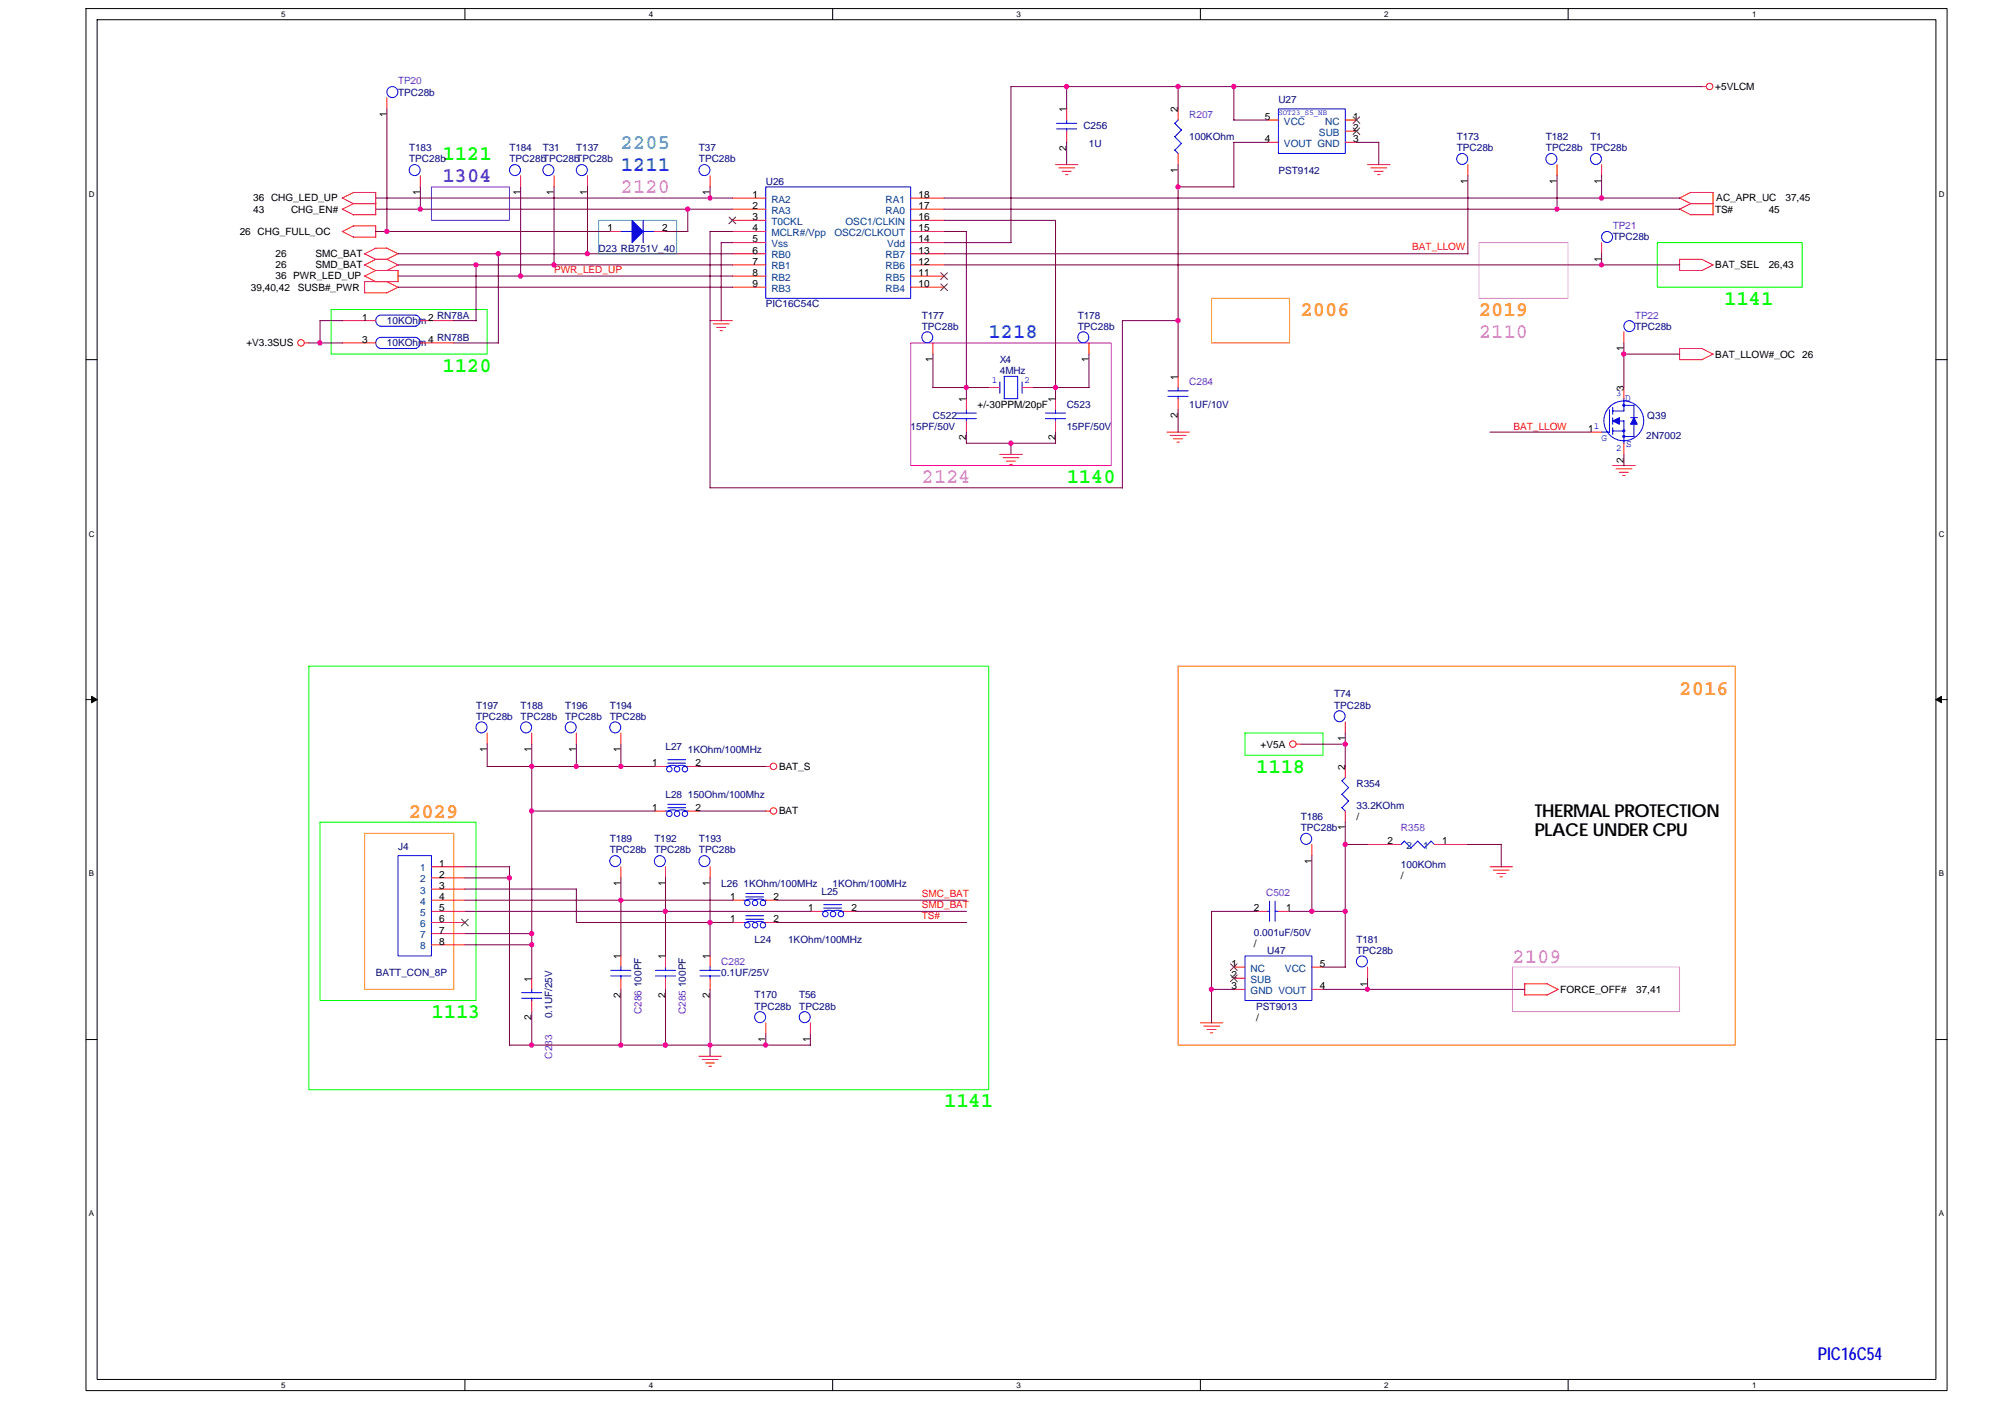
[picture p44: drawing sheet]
<svg xmlns="http://www.w3.org/2000/svg" width="297mm" height="210mm" viewBox="0 0 297 210" stroke-linecap="round" stroke-linejoin="round" font-family="sans-serif">
<defs><g id="words">
<g font-size="3.1" fill="#0f0">
<text x="65.6" y="23.7">1121</text>
<text x="255.4" y="45.2">1141</text>
<text x="65.6" y="55.1">1120</text>
<text x="158" y="71.6">1140</text>
<text x="186.1" y="114.5">1118</text>
<text x="63.9" y="150.8">1113</text>
<text x="139.9" y="164">1141</text>
</g>
<text font-size="3.1" fill="#0ff" x="92" y="22.1">2205</text>
<text font-size="3.1" fill="#8000ff" x="65.6" y="27">1304</text>
<g font-size="3.1" fill="#0080ff">
<text x="92" y="25.4">1211</text>
<text x="146.5" y="50.1">1218</text>
</g>
<g font-size="3.1" fill="#ff80ff">
<text x="92" y="28.7">2120</text>
<text x="219.1" y="50.1">2110</text>
<text x="136.6" y="71.6">2124</text>
<text x="224.1" y="142.6">2109</text>
</g>
<g font-size="3.1" fill="#ff8000">
<text x="192.7" y="46.8">2006</text>
<text x="219.1" y="46.8">2019</text>
<text x="248.8" y="103">2016</text>
<text x="60.6" y="121.1">2029</text>
</g>
<g font-size="2.6">
<text x="227.4" y="121.1">THERMAL PROTECTION</text>
<text x="227.4" y="123.9">PLACE UNDER CPU</text>
</g>
<text font-size="2.6" fill="#00f" x="269.3" y="201.4">PIC16C54</text>
<g font-size="1.5">
<text x="57.3" y="17.4" transform="rotate(-90 57.3 17.4)">1</text>
<text x="158" y="16.6" transform="rotate(-90 158 16.6)">1</text>
<text x="174.5" y="16.6" transform="rotate(-90 174.5 16.6)">2</text>
<text x="187.4" y="17.8">5</text>
<text x="200.5" y="17.8">1</text>
<text x="254.1" y="13.3">+5VLCM</text>
<text x="158" y="22.3" transform="rotate(-90 158 22.3)">2</text>
<text x="187.4" y="21.1">4</text>
<text x="200.5" y="19.4">2</text>
<text x="200.5" y="21.1">3</text>
<text x="37.5" y="29.8">36 CHG_LED_UP</text>
<text x="62.2" y="28.9" transform="rotate(-90 62.2 28.9)">1</text>
<text x="77.1" y="28.9" transform="rotate(-90 77.1 28.9)">1</text>
<text x="82.1" y="28.9" transform="rotate(-90 82.1 28.9)">1</text>
<text x="87" y="28.9" transform="rotate(-90 87 28.9)">1</text>
<text x="105.2" y="28.9" transform="rotate(-90 105.2 28.9)">1</text>
<text x="111.5" y="29.3">1</text>
<text x="136.1" y="29.3">18</text>
<text x="174.5" y="25.6" transform="rotate(-90 174.5 25.6)">1</text>
<text x="217.4" y="27.3" transform="rotate(-90 217.4 27.3)">1</text>
<text x="230.6" y="27.3" transform="rotate(-90 230.6 27.3)">1</text>
<text x="237.3" y="27.3" transform="rotate(-90 237.3 27.3)">1</text>
<text x="254.3" y="29.8">AC_APR_UC</text>
<text x="264.5" y="29.8">37,45</text>
<text x="35.5" y="34.8">26 CHG_FULL_OC</text>
<text x="37.5" y="31.5">43</text>
<text x="43.1" y="31.5">CHG_EN#</text>
<text x="90" y="34.3">1</text>
<text x="98.1" y="34.3">2</text>
<text x="111.5" y="31">2</text>
<text x="111.5" y="32.6">3</text>
<text x="111.5" y="34.3">4</text>
<text x="111.5" y="35.9">5</text>
<text x="136.1" y="35.9">14</text>
<text x="136.1" y="34.3">15</text>
<text x="136.1" y="32.6">16</text>
<text x="136.1" y="31">17</text>
<text x="254.1" y="31.5">TS#</text>
<text x="262" y="31.5">45</text>
<text x="40.8" y="38.1">26</text>
<text x="40.8" y="39.8">26</text>
<text x="40.8" y="41.4">36 PWR_LED_UP</text>
<text x="46.8" y="38.1">SMC_BAT</text>
<text x="46.8" y="39.8">SMD_BAT</text>
<text x="111.5" y="37.6">6</text>
<text x="111.5" y="39.2">7</text>
<text x="111.5" y="40.9">8</text>
<text x="136.1" y="40.9">11</text>
<text x="136.1" y="39.2">12</text>
<text x="136.1" y="37.6">13</text>
<text x="237.3" y="38.8" transform="rotate(-90 237.3 38.8)">1</text>
<text x="254.1" y="39.8">BAT_SEL</text>
<text x="262" y="39.8">26,43</text>
<text x="37.2" y="43.1">39,40,42</text>
<text x="44.1" y="43.1">SUSB#_PWR</text>
<text x="53.7" y="47.5">1</text>
<text x="63.4" y="47.5">2 RN78A</text>
<text x="111.5" y="42.5">9</text>
<text x="136.1" y="42.5">10</text>
<text x="36.5" y="51.3">+V3.3SUS</text>
<text x="53.7" y="50.8">3</text>
<text x="63.4" y="50.8">4 RN78B</text>
<text x="138.2" y="53.7" transform="rotate(-90 138.2 53.7)">1</text>
<text x="161.3" y="53.7" transform="rotate(-90 161.3 53.7)">1</text>
<text x="240.6" y="52" transform="rotate(-90 240.6 52)">1</text>
<text x="254.1" y="53">BAT_LLOW#_OC</text>
<text x="267" y="53">26</text>
<text x="143.1" y="59.5" transform="rotate(-90 143.1 59.5)">1</text>
<text x="156.4" y="59.5" transform="rotate(-90 156.4 59.5)">1</text>
<text x="174.5" y="56.2" transform="rotate(-90 174.5 56.2)">1</text>
<text x="240.6" y="57.9" transform="rotate(-90 240.6 57.9)">3</text>
<text x="143.1" y="65.2" transform="rotate(-90 143.1 65.2)">2</text>
<text x="144.8" y="60.4">+/-30PPM/20pF</text>
<text x="156.4" y="65.2" transform="rotate(-90 156.4 65.2)">2</text>
<text x="174.5" y="61.9" transform="rotate(-90 174.5 61.9)">2</text>
<text x="235.3" y="64">1</text>
<text x="240.6" y="68.5" transform="rotate(-90 240.6 68.5)">2</text>
<text x="72.2" y="111.5" transform="rotate(-90 72.2 111.5)">1</text>
<text x="78.8" y="111.5" transform="rotate(-90 78.8 111.5)">1</text>
<text x="85.4" y="111.5" transform="rotate(-90 85.4 111.5)">1</text>
<text x="92" y="111.5" transform="rotate(-90 92 111.5)">1</text>
<text x="96.6" y="113.5">1</text>
<text x="103.1" y="113.5">2</text>
<text x="186.8" y="110.7">+V5A</text>
<text x="199.3" y="109.8" transform="rotate(-90 199.3 109.8)">1</text>
<text x="115.4" y="114">BAT_S</text>
<text x="199.3" y="114" transform="rotate(-90 199.3 114)">2</text>
<text x="96.6" y="120.1">1</text>
<text x="103.1" y="120.1">2</text>
<text x="115.4" y="120.7">BAT</text>
<text x="199.3" y="123" transform="rotate(-90 199.3 123)">1</text>
<text x="201" y="121.5">/</text>
<text x="205.6" y="125.1">2</text>
<text x="213.7" y="125.1">1</text>
<text x="65.1" y="128.4">1</text>
<text x="65.1" y="130">2</text>
<text x="65.1" y="131.7">3</text>
<text x="92" y="131.3" transform="rotate(-90 92 131.3)">1</text>
<text x="98.6" y="131.3" transform="rotate(-90 98.6 131.3)">1</text>
<text x="105.2" y="131.3" transform="rotate(-90 105.2 131.3)">1</text>
<text x="194.3" y="128" transform="rotate(-90 194.3 128)">1</text>
<text x="207.6" y="130.2">/</text>
<text x="65.1" y="133.3">4</text>
<text x="65.1" y="135">5</text>
<text x="65.1" y="136.6">6</text>
<text x="108.2" y="136.6">1</text>
<text x="108.2" y="133.3">1</text>
<text x="114.6" y="136.6">2</text>
<text x="114.6" y="133.3">2</text>
<text x="119.7" y="135">1</text>
<text x="126.2" y="135">2</text>
<text x="185.8" y="135">2</text>
<text x="190.6" y="135">1</text>
<text x="65.1" y="138.3">7</text>
<text x="65.1" y="139.9">8</text>
<text x="92" y="142.1" transform="rotate(-90 92 142.1)">1</text>
<text x="98.6" y="142.1" transform="rotate(-90 98.6 142.1)">1</text>
<text x="105.2" y="142.1" transform="rotate(-90 105.2 142.1)">1</text>
<text x="182.5" y="143.2">1</text>
<text x="185.8" y="140.3">/</text>
<text x="195.5" y="143.2">5</text>
<text x="78.8" y="145.4" transform="rotate(-90 78.8 145.4)">1</text>
<text x="92" y="147.8" transform="rotate(-90 92 147.8)">2</text>
<text x="98.6" y="147.8" transform="rotate(-90 98.6 147.8)">2</text>
<text x="105.2" y="147.8" transform="rotate(-90 105.2 147.8)">2</text>
<text x="182.5" y="144.9">2</text>
<text x="182.5" y="146.5">3</text>
<text x="195.5" y="146.5">4</text>
<text x="202.6" y="146.1" transform="rotate(-90 202.6 146.1)">1</text>
<text x="231.2" y="147.1">FORCE_OFF#</text>
<text x="242.4" y="147.1">37,41</text>
<text x="78.8" y="151.1" transform="rotate(-90 78.8 151.1)">2</text>
<text x="113.4" y="154.4" transform="rotate(-90 113.4 154.4)">1</text>
<text x="120" y="154.4" transform="rotate(-90 120 154.4)">1</text>
<text x="186.1" y="151.2">/</text>
</g>
<g font-size="1.5" fill="#8000ff">
<text x="59" y="12.5">TP20</text>
<text x="176.2" y="17.5">R207</text>
<text x="238.9" y="34">TP21</text>
<text x="242.2" y="47.2">TP22</text>
<text x="176.2" y="57.1">C284</text>
<text x="207.6" y="123.1">R358</text>
<text x="187.6" y="132.7">C502</text>
<text x="106.8" y="142.9">C282</text>
<text x="95" y="150.2" transform="rotate(-90 95 150.2)">C286</text>
<text x="101.6" y="150.2" transform="rotate(-90 101.6 150.2)">C285</text>
<text x="81.8" y="156.8" transform="rotate(-90 81.8 156.8)">C283</text>
</g>
<g font-size="1.5" fill="#000080">
<text x="59" y="14.2">TPC28b</text>
<text x="189.4" y="15.3">U27</text>
<text x="60.6" y="22.4">T183</text>
<text x="75.5" y="22.4">T184</text>
<text x="80.4" y="22.4">T31</text>
<text x="85.4" y="22.4">T137</text>
<text x="103.5" y="22.4">T37</text>
<text x="160.5" y="19.1">C256</text>
<text x="161.3" y="21.8">1U</text>
<text x="176.2" y="20.8">100KOhm</text>
<text x="215.8" y="20.8">T173</text>
<text x="215.8" y="22.4">TPC28b</text>
<text x="229" y="20.8">T182</text>
<text x="229" y="22.4">TPC28b</text>
<text x="235.6" y="20.8">T1</text>
<text x="235.6" y="22.4">TPC28b</text>
<text x="60.6" y="24.1">TPC28b</text>
<text x="75.5" y="24.1">TPC28bTPC28bTPC28b</text>
<text x="103.5" y="24.1">TPC28b</text>
<text x="113.4" y="27.4">U26</text>
<text x="189.4" y="25.7">PST9142</text>
<text x="238.9" y="35.6">TPC28b</text>
<text x="88.7" y="37.3">D23 RB751V_40</text>
<text x="113.4" y="45.5">PIC16C54C</text>
<text x="136.6" y="47.2">T177</text>
<text x="159.7" y="47.2">T178</text>
<text x="57.3" y="48">10KOhm</text>
<text x="57.3" y="51.3">10KOhm</text>
<text x="136.6" y="48.8">TPC28b</text>
<text x="148.1" y="53.8">X4</text>
<text x="159.7" y="48.8">TPC28b</text>
<text x="242.2" y="48.8">TPC28b</text>
<text x="148.1" y="55.4">4MHz</text>
<text x="134.9" y="63.7">15PF/50V</text>
<text x="138.2" y="62">C522</text>
<text x="158" y="60.4">C523</text>
<text x="158" y="63.7">15PF/50V</text>
<text x="176.2" y="60.4">1UF/10V</text>
<text x="243.9" y="65">2N7002</text>
<text x="244" y="62">Q39</text>
<text x="70.5" y="105">T197</text>
<text x="70.5" y="106.6">TPC28b</text>
<text x="77.1" y="105">T188</text>
<text x="77.1" y="106.6">TPC28b</text>
<text x="83.7" y="105">T196</text>
<text x="83.7" y="106.6">TPC28b</text>
<text x="90.3" y="105">T194</text>
<text x="90.3" y="106.6">TPC28b</text>
<text x="197.7" y="103.3">T74</text>
<text x="197.7" y="105">TPC28b</text>
<text x="98.6" y="111.1">L27</text>
<text x="101.9" y="111.6">1KOhm/100MHz</text>
<text x="98.6" y="118.2">L28 150Ohm/100Mhz</text>
<text x="201" y="116.5">R354</text>
<text x="201" y="119.8">33.2KOhm</text>
<text x="59" y="125.9">J4</text>
<text x="90.3" y="124.8">T189</text>
<text x="96.9" y="124.8">T192</text>
<text x="103.5" y="124.8">T193</text>
<text x="192.7" y="121.5">T186</text>
<text x="192.7" y="123.1">TPC28b</text>
<text x="90.3" y="126.4">TPC28b</text>
<text x="96.9" y="126.4">TPC28b</text>
<text x="103.5" y="126.4">TPC28b</text>
<text x="106.8" y="131.4">L26 1KOhm/100MHz</text>
<text x="123.4" y="131.4">1KOhm/100MHz</text>
<text x="207.6" y="128.6">100KOhm</text>
<text x="121.7" y="132.5">L25</text>
<text x="111.8" y="139.6">L24</text>
<text x="116.8" y="139.6">1KOhm/100MHz</text>
<text x="185.8" y="138.6">0.001uF/50V</text>
<text x="187.7" y="141.3">U47</text>
<text x="201" y="139.6">T181</text>
<text x="201" y="141.3">TPC28b</text>
<text x="55.7" y="144.6">BATT_CON_8P</text>
<text x="95" y="146.2" transform="rotate(-90 95 146.2)">100PF</text>
<text x="101.6" y="146.2" transform="rotate(-90 101.6 146.2)">100PF</text>
<text x="106.8" y="144.6">0.1UF/25V</text>
<text x="111.8" y="147.9">T170</text>
<text x="111.8" y="149.5">TPC28b</text>
<text x="118.4" y="147.9">T56</text>
<text x="118.4" y="149.5">TPC28b</text>
<text x="186.1" y="149.5">PST9013</text>
<text x="81.8" y="150.9" transform="rotate(-90 81.8 150.9)">0.1UF/25V</text>
</g>
<g font-size="1.5" fill="#004080">
<text x="190.2" y="21.8">VOUT GND</text>
<text x="190.2" y="18.5">VCC</text>
<text x="195.4" y="20.1">SUB</text>
<text x="196.3" y="18.5">NC</text>
<text x="114.3" y="30">RA2</text>
<text x="114.3" y="31.7">RA3</text>
<text x="114.3" y="33.3">T0CKL</text>
<text x="114.3" y="35">MCLR#/Vpp</text>
<text x="123.6" y="35">OSC2/CLKOUT</text>
<text x="125.3" y="33.3">OSC1/CLKIN</text>
<text x="131.2" y="31.7">RA0</text>
<text x="131.2" y="30">RA1</text>
<text x="114.3" y="36.6">Vss</text>
<text x="114.3" y="38.3">RB0</text>
<text x="114.3" y="39.9">RB1</text>
<text x="114.3" y="41.6">RB2</text>
<text x="131.2" y="41.6">RB5</text>
<text x="131.2" y="39.9">RB6</text>
<text x="131.2" y="38.3">RB7</text>
<text x="131.4" y="36.6">Vdd</text>
<text x="114.3" y="43.2">RB3</text>
<text x="131.2" y="43.2">RB4</text>
<text x="208.4" y="125.8">2</text>
<text x="210.9" y="125.8">1</text>
<text x="62.3" y="129.1">1</text>
<text x="62.3" y="130.7">2</text>
<text x="62.3" y="132.4">3</text>
<text x="62.3" y="134">4</text>
<text x="62.3" y="135.7">5</text>
<text x="62.3" y="137.3">6</text>
<text x="62.3" y="139">7</text>
<text x="62.3" y="140.6">8</text>
<text x="185.3" y="143.9">NC</text>
<text x="190.4" y="143.9">VCC</text>
<text x="185.3" y="145.6">SUB</text>
<text x="185.3" y="147.2">GND VOUT</text>
</g>
<g font-size="1.5" fill="#f00">
<text x="82.1" y="40.4">PWR_LED_UP</text>
<text x="209.2" y="37.1">BAT_LLOW</text>
<text x="224.2" y="63.7">BAT_LLOW</text>
<text x="136.6" y="136.2">TS#</text>
<text x="136.6" y="132.9">SMC_BAT</text>
<text x="136.6" y="134.5">SMD_BAT</text>
</g>
<g font-size="1.5" fill="#00f">
<text x="147" y="56.8">1</text>
<text x="151.8" y="56.8">2</text>
<text x="239.4" y="58.6">3</text>
<text x="240.7" y="59.4">D</text>
<text x="236.1" y="63.5">1</text>
<text x="237.3" y="65.4">G</text>
<text x="239.4" y="66.8">2</text>
<text x="240.9" y="66.2">S</text>
</g>
<g font-size="1.2">
<text x="41.6" y="2.5">5</text>
<text x="96.1" y="2.5">4</text>
<text x="150.6" y="2.5">3</text>
<text x="205.1" y="2.5">2</text>
<text x="259.6" y="2.5">1</text>
<text x="13.2" y="29.1">D</text>
<text x="287.2" y="29.1">D</text>
<text x="13.2" y="79.5">C</text>
<text x="287.2" y="79.5">C</text>
<text x="13.2" y="129.8">B</text>
<text x="287.2" y="129.8">B</text>
<text x="13.2" y="180.2">A</text>
<text x="287.2" y="180.2">A</text>
<text x="41.6" y="205.5">5</text>
<text x="96.1" y="205.5">4</text>
<text x="150.6" y="205.5">3</text>
<text x="205.1" y="205.5">2</text>
<text x="259.6" y="205.5">1</text>
</g>
<text font-size="1.2" fill="#00f" x="189.4" y="17.1">SOT23_S5_NB</text>
</g></defs>
<path d="M12.7 1.3h275.8v204.7h-275.8zM14.4 2.9h272.4v201.4h-272.4z" fill="none" stroke="#000" stroke-width=".15"/>
<g fill="#fff">
<path d="M41.6 1.4h.7v1.3h-.7z"/>
<path d="M41.6 204.5h.7v1.3h-.7z"/>
</g>
<path d="M68.9 1.3v1.6M68.9 204.3v1.7" fill="none" stroke="#000" stroke-width=".15"/>
<g fill="#fff">
<path d="M96.1 1.4h.6v1.3h-.6z"/>
<path d="M96.1 204.5h.6v1.3h-.6z"/>
</g>
<path d="M123.4 1.3v1.6M123.4 204.3v1.7" fill="none" stroke="#000" stroke-width=".15"/>
<g fill="#fff">
<path d="M150.6 1.4h.6v1.3h-.6z"/>
<path d="M150.6 204.5h.6v1.3h-.6z"/>
</g>
<path d="M177.8 1.3v1.6M177.8 204.3v1.7" fill="none" stroke="#000" stroke-width=".15"/>
<g fill="#fff">
<path d="M205.1 1.4h.6v1.3h-.6z"/>
<path d="M205.1 204.5h.6v1.3h-.6z"/>
</g>
<path d="M232.3 1.3v1.6M232.3 204.3v1.7" fill="none" stroke="#000" stroke-width=".15"/>
<g fill="#fff">
<path d="M259.6 1.4h.6v1.3h-.6z"/>
<path d="M259.6 204.5h.6v1.3h-.6z"/>
<path d="M13.2 28.1h.8v1.3h-.8z"/>
<path d="M287.2 28.1h.9v1.3h-.9z"/>
<path d="M13.2 78.4h.8v1.3h-.8z"/>
<path d="M287.2 78.4h.9v1.3h-.9z"/>
</g>
<path d="M12.7 53.3h1.7M286.8 53.3h1.7" fill="none" stroke="#000" stroke-width=".15"/>
<g fill="#fff">
<path d="M13.2 128.8h.7v1.3h-.7z"/>
<path d="M287.2 128.8h.8v1.3h-.8z"/>
</g>
<path d="M12.7 103.6h1.7M286.8 103.6h1.7" fill="none" stroke="#000" stroke-width=".15"/>
<path d="M13.6 103.1l.8 .5-.8 .5zM286.8 103.6l.8-.5v1z" fill="#000" stroke="#000" stroke-width=".15"/>
<g fill="#fff">
<path d="M13.2 179.2h.7v1.2h-.7z"/>
<path d="M287.2 179.2h.8v1.2h-.8z"/>
</g>
<path d="M12.7 154h1.7M286.8 154h1.7" fill="none" stroke="#000" stroke-width=".15"/>
<path d="M245.5 35.9h21.5v6.6h-21.5zM49.1 45.8h23.1v6.7h-23.1zM45.8 98.7h100.7v62.7h-100.7zM184.4 108.6h11.6v3.3h-11.6zM47.4 121.8h23.1v26.4h-23.1z" fill="none" stroke="#0f0" stroke-width=".15"/>
<path d="M134.9 50.8h29.7v18.2h-29.7z" fill="none" stroke="#f0f" stroke-width=".15"/>
<path d="M88.7 32.6h11.5v5h-11.5z" fill="none" stroke="#0ff" stroke-width=".15"/>
<path d="M63.9 27.7h11.6v4.9h-11.6z" fill="none" stroke="#8000ff" stroke-width=".15"/>
<path d="M179.5 44.2h11.5v6.6h-11.5zM174.5 98.7h82.6v56.1h-82.6zM54 123.4h13.2v23.2h-13.2z" fill="none" stroke="#ff8000" stroke-width=".15"/>
<path d="M219.1 35.9h13.2v8.3h-13.2zM224.1 143.3h24.7v6.6h-24.7z" fill="none" stroke="#ff80ff" stroke-width=".15"/>
<g fill="none" stroke="#f00" stroke-width=".15">
<path d="M57.3 14.5v1.6M158 16.1v1.7M158 19.4v1.7M174.5 16.1v1.7M187.7 17.8h1.7M199.3 17.8h1.7M199.3 19.4h1.7M252.1 12.8h.7M50.7 29.3l1.7 .9M52.3 28.5h3.4M52.3 30.2h3.4M52.3 33.5h3.4"/>
<path d="M52.4 30.2l-1.7 .8 1.7 .8M52.4 31.8h3.3M52.4 28.5l-1.7 .9M52.4 33.5l-1.7 .8 1.7 .8M52.4 35.1h3.3M54 37.6l1.7 .8M55.6 36.8h1.7M55.7 36.8l-1.7 .8M55.7 28.5v3.3M55.7 33.4v1.7M55.7 38.4l-1.7 .8 1.7 .9M57.3 36.7l1.7 .9"/>
<path d="M57.3 38.4l1.7 .8M59 37.6l-1.7 .8h-1.7M59 39.2l-1.7 .9M62.3 26v1.7M77.1 26v1.7M82.1 26v1.7M87 26v1.7M90.3 34.3h1.7M96.9 34.3h1.7M105.2 26v1.7M108.5 34.3h5M108.5 29.3h5"/>
<path d="M108.5 31h5M108.5 32.6h5M108.5 35.9h5M108.5 37.6h5M108.5 39.2h5M134.9 34.3h5M134.9 29.3h5M134.9 31h5M134.9 32.6h5M134.9 35.9h5M134.9 37.6h5M134.9 39.2h5"/>
<path d="M156.4 24.4h3.3M156.9 24.9h2.3M157.3 25.4h1.4M157.9 25.9h.3M174.5 22.7v1.7M187.7 21.1h1.7M199.3 21.1h1.7M202.6 24.4h3.3M203.1 24.9h2.3M203.6 25.4h1.3M204.1 25.9h.3M217.5 24.4v1.6"/>
<path d="M230.7 24.4v1.6M237.3 24.4v1.6M237.3 35.9v1.7M248.8 31l1.7 .8M250.5 30.2h3.3M250.5 31.8h3.3M250.5 28.5h3.3M250.5 28.5l-1.7 .8 1.7 .9M250.5 30.1l-1.7 .9M253.8 28.5v3.3M253.8 39.2l-1.7 .9M253.8 39.3l-1.6-.9h-3.4v1.7h3.3"/>
<path d="M45.1 50.8h.7M50.7 47.5h5M50.7 50.8h5M54 40.9l1.7 .8M55.6 40.1h3.4M55.7 40.1l-1.7 .8M57.3 41.7l1.7 .9M59 42.5l-1.7 .9M59 40v1.7M59 41.7h-5v1.7h3.3M62.3 47.5h4.9M62.3 50.8h4.9"/>
<path d="M105.2 47.5h3.3M105.7 48h2.3M106.2 48.5h1.3M106.7 49h.3M108.5 40.9h5M108.5 42.5h5M134.9 40.9h5M134.9 42.5h5M138.2 50.8v1.7M143.2 59.1v1.6M146.5 57.4h1.6M151.4 57.4h1.7"/>
<path d="M156.4 59.1v1.6M161.3 50.8v1.7M174.5 55.8v1.6M174.5 59.1v1.6M240.6 49.1v1.7M240.6 57.4v1.7M248.8 51.6v1.7h3.3M248.8 51.6h3.4l1.6 .9M253.8 52.5l-1.7 .8M143.2 62.4v1.6M148.1 67.3h3.3M148.6 67.8h2.4"/>
<path d="M149.1 68.3h1.3M149.6 68.8h.4M156.4 62.4v1.6M172.9 64h3.3M173.4 64.5h2.3M173.9 65h1.3M174.4 65.5h.3M235.6 64h1.7M238.9 69h3.3M239.4 69.4h2.4M239.9 70h1.3M240.4 70.4h.4"/>
<path d="M240.6 65.7v1.6M72.2 108.6v1.6M78.8 108.6v1.6M85.4 108.6v1.6M92 108.6v1.6M96.9 113.5h1.7M101.9 113.5h1.6M113.4 113.5h.7M192 110.2h.7M199.3 106.9v1.7M199.3 113.5v1.7M63.9 128.4h5"/>
<path d="M63.9 135h5M63.9 136.7h5M63.9 130h5M63.9 131.7h5M63.9 133.3h5M63.9 138.3h5M63.9 140h5M92 128.4v1.6M96.9 120.1h1.7M98.6 128.4v1.6M101.9 120.1h1.6M105.2 128.4v1.6"/>
<path d="M108.5 136.7h1.6M108.5 133.3h1.6M113.4 120.1h.7M113.5 136.7h1.6M113.5 133.3h1.6M120.1 135h1.6M125 135h1.7M186.1 135h1.6M189.4 135h1.6M194.3 125.1v1.6M199.3 120.1v1.7M202.6 125.1h5"/>
<path d="M212.5 125.1h5M220.7 128.4h3.4M221.2 128.9h2.4M221.8 129.4h1.3M222.2 129.9h.4M78.8 144.9v1.7M78.8 148.2v1.7M92 141.6v1.7M92 144.9v1.7M98.6 141.6v1.7M98.6 144.9v1.7M103.5 156.5h3.4"/>
<path d="M104 157h2.4M104.5 157.5h1.4M105 157.9h.4M105.2 141.6v1.7M105.2 144.9v1.7M113.5 151.5v1.7M120.1 151.5v1.7M177.8 151.5h3.4M178.3 152h2.4M178.8 152.5h1.3M179.3 153h.4M182.8 143.3h1.6"/>
<path d="M182.8 144.9h1.6M182.8 146.6h1.6M194.3 143.3h1.7M194.3 146.6h1.7M202.6 143.3v1.6M225.9 147.4h3.3M225.9 145.7v1.7M225.9 145.7h3.3M229.2 145.7l1.7 .9M230.8 146.6l-1.6 .8"/>
<circle cx="253.3" cy="12.8" r=".48"/>
<circle cx="44.6" cy="50.8" r=".48"/>
<circle cx="114.6" cy="113.5" r=".48"/>
<circle cx="191.5" cy="110.2" r=".48"/>
<circle cx="114.6" cy="120.1" r=".48"/>
</g>
<g fill="none" stroke="#00f" stroke-width=".15">
<path d="M156.5 18.3h3M156.5 19.1h3M158 17.8v.5M158 19.1v.4M174.6 17.8l-.6 .5 1 1M175 19.2l-1 1.1M189.4 16.1h9.9v6.6h-9.9zM92 34.3h1.7M95.3 32.6v3.4M95.3 34.3h1.7M113.5 27.7h21.4v16.5h-21.4zM174 22.2l.5 .5"/>
<path d="M174 20.2l1 1.1M175 21.2l-1 1M56.3 46.7a.83 .83 0 0 0-.6 .8 .83 .83 0 0 0 .6 .8M56.3 50a.83 .83 0 0 0-.6 .8 .83 .83 0 0 0 .6 .8M56.3 48.3h5.3M56.3 46.7h5.3M56.3 51.6h5.3M56.3 50h5.3M61.6 46.7a.82 .82 0 0 1 .7 .8 .82 .82 0 0 1-.7 .8M61.6 50a.82 .82 0 0 1 .7 .8 .82 .82 0 0 1-.7 .8M148.1 56.6v1.7M148.8 55.8l2-.1v3.4h-2"/>
<path d="M148.8 55.8v3.3M151.4 56.6v1.7M173 57.9h3M173 58.7h3M174.5 57.4v.5M174.5 58.7v.4M240.6 59v1.9h-1.7M141.7 61.2h2.9M141.7 62h2.9M143.2 60.7v.5M143.2 62v.4M154.9 61.2h3"/>
<path d="M154.9 62h3M156.4 60.7v.5M156.4 62v.4M238.4 60.7l.1 3.3h-1.2M238.9 60.3v1.1M238.9 61.9v1M238.9 63.4v1M238.9 62.4h1.7v3.3M238.9 63.8h1.7M240.6 60h1.5v4.7h-1.5M241.6 61.9h1M98.6 113.5h.5"/>
<path d="M98.9 113.1h2.7M98.9 112.5h2.7M98.9 119.7h2.7M98.9 119.1h2.7M100.2 113.5l-.5-.1-.7 .1M101.4 113.5h.5M101.6 113.5l-.6-.1-.6 .1M198.8 115.7l1 1M198.8 119.6l.5 .5M198.8 117.6l1 1.1M199.3 115.2l-.5 .5M199.8 116.6l-1 1.1"/>
<path d="M199.8 118.6l-1 1.1M59 126.7h4.9v14.9h-4.9zM98.6 120.1h.5M100.2 120.1l-.5-.1-.7 .1M101.4 120.1h.5M101.6 120.1l-.6-.1-.6 .1M110.1 136.7h.6M110.1 133.3h.6M110.5 136.2h2.6M110.5 135.7h2.6M110.5 132.9h2.6M110.5 132.4h2.6"/>
<path d="M111.8 136.6l-.6-.1-.6 .1M111.8 133.3l-.6-.1-.6 .1M113 136.7h.5M113 133.3h.5M113.1 136.6l-.6-.1-.6 .1M113.1 133.3l-.6-.1-.6 .1M121.7 135h.5M122 134.5h2.7M122 134h2.7M123.4 134.9l-.6-.1-.7 .1M124.5 135h.5M124.7 134.9l-.6-.1-.6 .1"/>
<path d="M187.7 135h.4M188.1 133.5v3M188.9 133.5v3M188.9 135h.5M207.5 125.1l.5-.5 1 1M210 124.6l1 1M210 124.6l-1 1M212 124.6l.5 .5M212 124.6l-1 1M77.3 147h3M77.3 147.9h3M78.8 146.5v.5"/>
<path d="M78.8 147.9v.3M90.5 143.7h3M90.5 144.6h3M92 143.2v.5M92 144.6v.3M97.1 143.7h3M97.1 144.6h3M98.6 143.2v.5M98.6 144.6v.3M103.7 143.7h3M103.7 144.6h3M105.2 143.2v.5"/>
<path d="M105.2 144.6v.3M184.4 141.6h9.9v6.6h-9.9z"/>
<circle cx="58.1" cy="13.6" r=".81"/>
<circle cx="61.4" cy="25.2" r=".81"/>
<circle cx="76.3" cy="25.2" r=".81"/>
<circle cx="81.2" cy="25.2" r=".81"/>
<circle cx="86.2" cy="25.2" r=".81"/>
<circle cx="104.4" cy="25.2" r=".81"/>
<circle cx="216.6" cy="23.5" r=".81"/>
<circle cx="229.8" cy="23.5" r=".81"/>
<circle cx="236.4" cy="23.5" r=".81"/>
<circle cx="238.1" cy="35.1" r=".81"/>
<circle cx="137.4" cy="50" r=".81"/>
<circle cx="160.5" cy="50" r=".81"/>
<circle cx="241.4" cy="48.3" r=".81"/>
<circle cx="240.6" cy="62.3" r="2.95"/>
<circle cx="71.3" cy="107.7" r=".81"/>
<circle cx="77.9" cy="107.7" r=".81"/>
<circle cx="84.5" cy="107.7" r=".81"/>
<circle cx="91.2" cy="107.7" r=".81"/>
<circle cx="99.2" cy="113.9" r=".4"/>
<circle cx="100.3" cy="113.9" r=".4"/>
<circle cx="101.5" cy="113.9" r=".4"/>
<circle cx="198.5" cy="106.1" r=".81"/>
<circle cx="91.2" cy="127.6" r=".81"/>
<circle cx="97.8" cy="127.6" r=".81"/>
<circle cx="99.2" cy="120.5" r=".4"/>
<circle cx="100.3" cy="120.5" r=".4"/>
<circle cx="101.5" cy="120.5" r=".4"/>
<circle cx="104.4" cy="127.6" r=".81"/>
<circle cx="110.7" cy="137.1" r=".4"/>
<circle cx="110.7" cy="133.7" r=".4"/>
<circle cx="111.9" cy="137.1" r=".4"/>
<circle cx="111.9" cy="133.7" r=".4"/>
<circle cx="113" cy="137.1" r=".4"/>
<circle cx="113" cy="133.7" r=".4"/>
<circle cx="122.3" cy="135.4" r=".4"/>
<circle cx="123.4" cy="135.4" r=".4"/>
<circle cx="124.6" cy="135.4" r=".4"/>
<circle cx="193.5" cy="124.3" r=".81"/>
<circle cx="112.6" cy="150.7" r=".81"/>
<circle cx="119.2" cy="150.7" r=".81"/>
<circle cx="201.8" cy="142.4" r=".81"/>
</g>
<g fill="#00f" stroke="#00f" stroke-width=".15">
<path d="M240.5 59.9h.2v.2h-.2z" fill-rule="evenodd"/>
<path d="M240.5 63.7h.2v.2h-.2z" fill-rule="evenodd"/>
<path d="M240.5 64.5h.2v.3h-.2z" fill-rule="evenodd"/>
<path d="M242.1 61.9l.5 .9h-1z" fill-rule="evenodd"/>
<path d="M238.9 62.4l1-.5v.9z" fill-rule="evenodd"/>
<path d="M93.6 32.6l1.7 1.7-1.7 1.6z" fill-rule="evenodd"/>
</g>
<g fill="none" stroke="#804000" stroke-width=".15">
<path d="M200.5 17.3l1 1M200.5 18.9l1 1M201.4 17.3l-1 1M201.4 18.9l-1 1M108 32.2l1 .9M109 32.2l-1 .9M139.4 42.1l1 1M139.4 40.4l1 1M140.4 42.1l-1 1M140.4 40.4l-1 1M68.4 136.2l1 1M69.4 136.2l-1 1"/>
<path d="M182.3 142.8l1 1M182.3 144.4l1 1M183.3 142.8l-1 1M183.3 144.4l-1 1"/>
</g>
<g fill="none" stroke="#800040" stroke-width=".15">
<path d="M57.3 16.1v18.2M158 12.8v3.4M174.5 12.8v3.4M182.8 12.8v5M182.8 17.8h5M252.2 12.8h-102.4v23.2M55.7 29.3h52.8M55.7 34.3h34.7M55.7 31h52.8M59 39.2h49.5M59 37.6h49.5M62.3 27.7v3.3"/>
<path d="M70.5 39.2v8.3M73.8 37.6v13.2M77.1 27.7v13.2M82.1 27.7v11.6M87 27.7v9.9M98.6 34.3h3.3M101.9 31v3.3M105.2 27.7v1.7M108.5 35.9h-1.7v11.6M108.5 34.3h-3.3v38M139.9 29.3h109M139.9 35.9h9.9"/>
<path d="M139.9 34.3h3.3v24.8M139.9 39.2h109M139.9 37.6h77.6M139.9 31h109M139.9 32.6h16.5M156.4 32.6v26.5M158 21.1v3.3M174.5 24.4v31.4M174.5 27.7h8.3M187.8 21.1h-5v6.6M201 21.1h3.3v3.3M217.5 26v11.6"/>
<path d="M230.7 26v5M237.3 26v3.4M237.3 37.6v1.7M45.8 50.8h4.9M50.7 47.5h-3.3v3.3M59 42.5h49.5M59 40.9h49.5M67.2 47.5h3.3M67.2 50.8h6.6M138.2 52.5v4.9h8.3M161.3 52.5v4.9h-8.2M174.6 47.5h-8.3v24.8"/>
<path d="M240.6 52.5h8.3M240.6 50.8v6.6M105.2 72.3h61.1M143.2 64v1.7h13.2M149.8 65.6v1.7M156.4 64v1.7M174.5 60.7v3.3M220.7 64h14.9M240.6 67.3v1.7M72.2 110.2v3.3h24.8M78.8 110.2v34.7M85.4 110.2v3.4"/>
<path d="M92 110.2v3.4M103.5 113.5h10M192.7 110.2h6.6M199.3 108.6v5M68.9 133.3h39.6M68.9 135h51.2M68.9 128.4h6.6v26.4h44.6M68.9 138.3h9.9M68.9 140h9.9M68.9 131.7h16.5M68.9 130h6.6M78.8 120.1h18.2"/>
<path d="M85.4 131.7v5h23.1M92 130v11.6M98.6 130v11.6M103.5 120.1h10M105.2 130v11.6M115.1 136.7h28.1M115.1 133.3h28.1M126.7 135h16.5M186.1 135h-6.6v16.5M191 135h8.3M194.3 126.7v8.3M199.3 121.8v21.5"/>
<path d="M199.3 125.1h3.3M217.5 125.1h4.9M222.4 125.1v3.3M78.8 149.9v4.9M92 146.6v8.2M98.6 146.6v8.2M105.2 146.6v9.9M113.5 153.2v1.6M120.1 153.2v1.6M179.5 146.6h3.3M196 143.3h3.3M196 146.6h29.9"/>
<path d="M202.6 144.9v1.7"/>
</g>
<g fill="#f0f" stroke="#f0f" stroke-width=".15">
<circle cx="199.3" cy="125.1" r=".33"/>
<circle cx="82.1" cy="39.2" r=".33"/>
<circle cx="199.3" cy="110.2" r=".33"/>
<circle cx="174.5" cy="47.5" r=".33"/>
<circle cx="182.8" cy="12.8" r=".33"/>
<circle cx="202.6" cy="146.5" r=".33"/>
<circle cx="230.7" cy="31" r=".33"/>
<circle cx="237.3" cy="29.3" r=".33"/>
<circle cx="77.1" cy="40.9" r=".33"/>
<circle cx="70.5" cy="39.2" r=".33"/>
<circle cx="57.3" cy="34.3" r=".33"/>
<circle cx="73.8" cy="37.6" r=".33"/>
<circle cx="174.5" cy="27.7" r=".33"/>
<circle cx="199.3" cy="135" r=".33"/>
<circle cx="158" cy="12.8" r=".33"/>
<circle cx="240.6" cy="52.4" r=".33"/>
<circle cx="174.5" cy="12.8" r=".33"/>
<circle cx="194.3" cy="135" r=".33"/>
<circle cx="105.2" cy="29.3" r=".33"/>
<circle cx="78.8" cy="113.5" r=".33"/>
<circle cx="105.2" cy="136.6" r=".33"/>
<circle cx="78.8" cy="138.3" r=".33"/>
<circle cx="92" cy="113.5" r=".33"/>
<circle cx="98.6" cy="135" r=".33"/>
<circle cx="85.4" cy="113.5" r=".33"/>
<circle cx="78.8" cy="120.1" r=".33"/>
<circle cx="92" cy="133.3" r=".33"/>
<circle cx="113.4" cy="154.8" r=".33"/>
<circle cx="101.9" cy="31" r=".33"/>
<circle cx="87" cy="37.6" r=".33"/>
<circle cx="47.4" cy="50.8" r=".33"/>
<circle cx="62.3" cy="31" r=".33"/>
<circle cx="237.3" cy="39.2" r=".33"/>
<circle cx="78.8" cy="139.9" r=".33"/>
<circle cx="143.2" cy="57.4" r=".33"/>
<circle cx="179.5" cy="146.5" r=".33"/>
<circle cx="98.6" cy="154.8" r=".33"/>
<circle cx="105.2" cy="154.8" r=".33"/>
<circle cx="156.4" cy="57.4" r=".33"/>
<circle cx="92" cy="154.8" r=".33"/>
<circle cx="78.8" cy="154.8" r=".33"/>
<circle cx="149.8" cy="65.6" r=".33"/>
<circle cx="75.5" cy="130" r=".33"/>
</g>
<use href="#words"/>
</svg>
